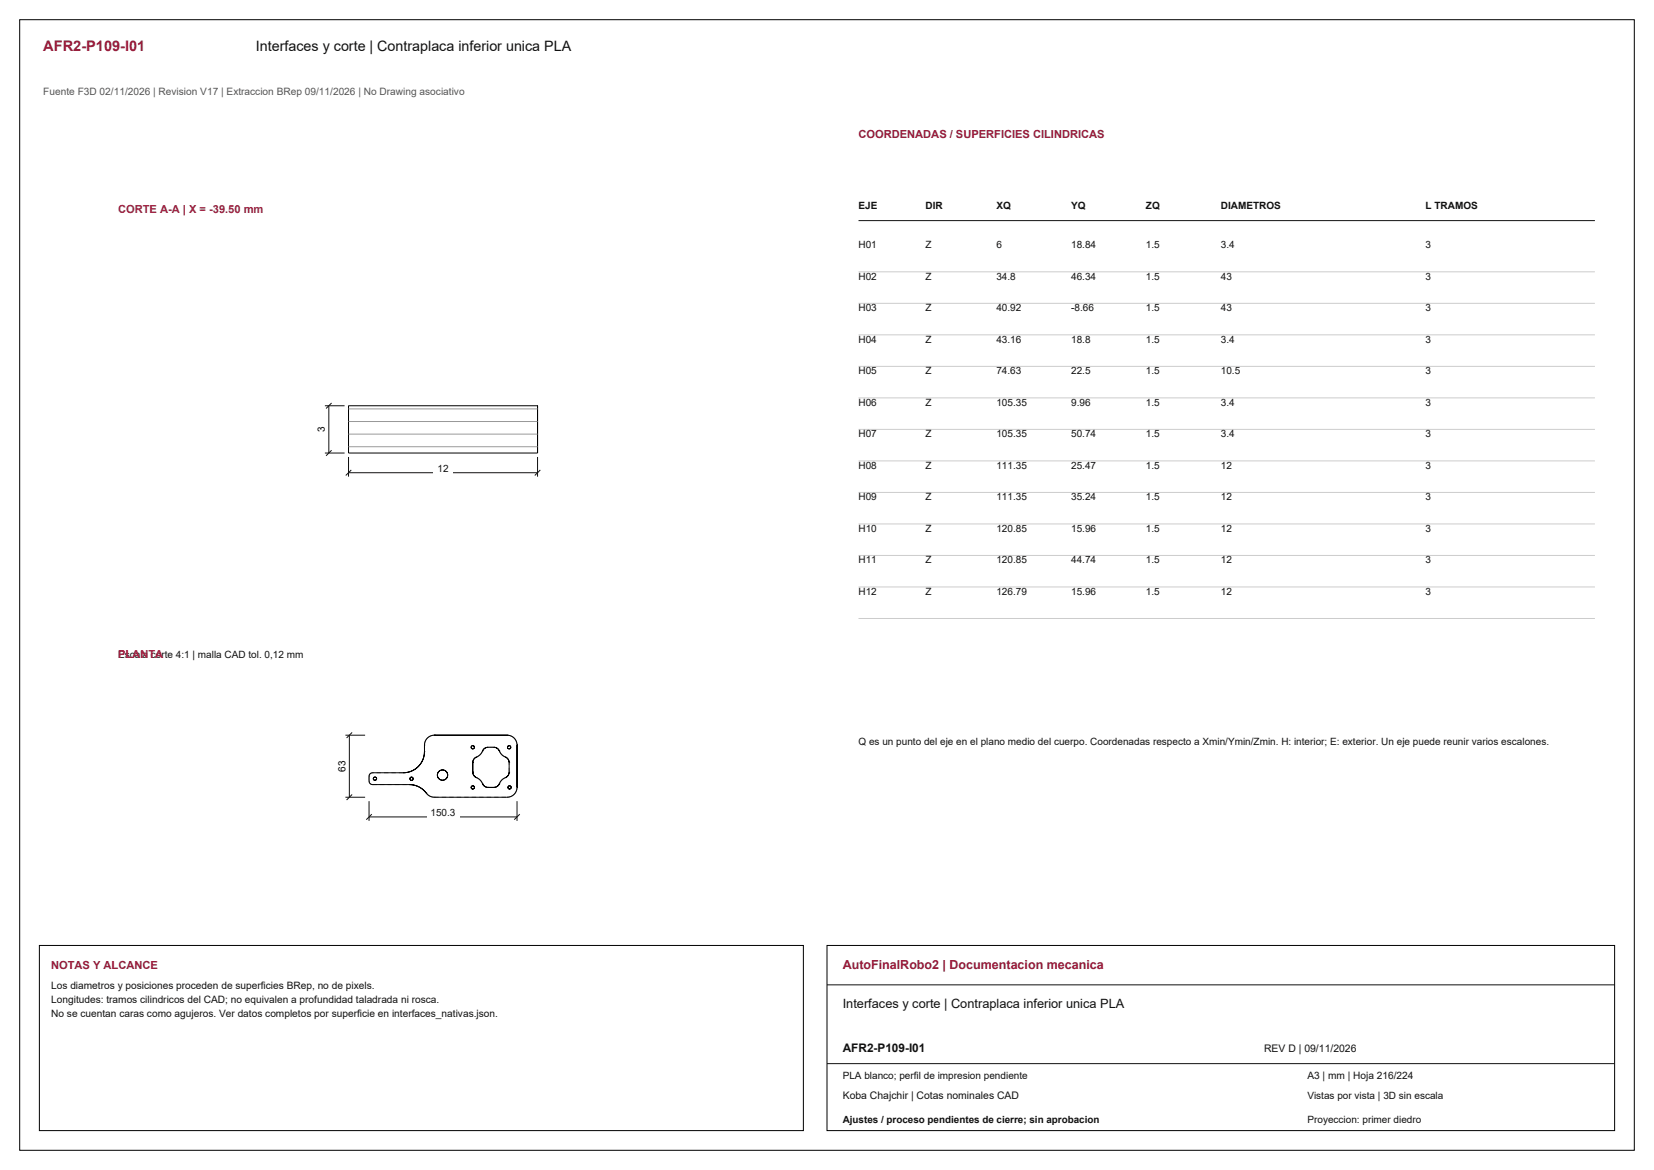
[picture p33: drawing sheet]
<svg xmlns="http://www.w3.org/2000/svg" width="420mm" height="297mm" viewBox="0 0 420 297" stroke-linecap="round" stroke-linejoin="round" font-family="sans-serif">
<defs><g id="words">
<text font-size="3.7" fill="#981b39" x="11" y="13">AFR2-P109-I01</text>
<text font-size="3.6" fill="#111" x="65" y="13">Interfaces y corte | Contraplaca inferior unica PLA</text>
<text font-size="3.2" fill="#981b39" x="214" y="246">AutoFinalRobo2 | Documentacion mecanica</text>
<text font-size="3.2" fill="#111" x="214" y="256">Interfaces y corte | Contraplaca inferior unica PLA</text>
<text font-size="3" fill="#111" x="214" y="267">AFR2-P109-I01</text>
<g font-size="2.8" fill="#981b39">
<text x="218" y="35">COORDENADAS / SUPERFICIES CILINDRICAS</text>
<text x="13" y="246">NOTAS Y ALCANCE</text>
</g>
<g font-size="2.8" fill="#a91843">
<text x="30" y="54">CORTE A-A | X = -39.50 mm</text>
<text x="30" y="167">PLANTA</text>
</g>
<text font-size="2.6" fill="#555" x="11" y="24">Fuente F3D 02/11/2026 | Revision V17 | Extraccion BRep 09/11/2026 | No Drawing asociativo</text>
<g font-size="2.6" fill="#111">
<text x="13" y="251">Los diametros y posiciones proceden de superficies BRep, no de pixels.</text>
<text x="13" y="254.6">Longitudes: tramos cilindricos del CAD; no equivalen a profundidad taladrada ni rosca.</text>
<text x="13" y="258.2">No se cuentan caras como agujeros. Ver datos completos por superficie en interfaces_nativas.json.</text>
<text x="321" y="267">REV D | 09/11/2026</text>
<text x="332" y="274">A3 | mm | Hoja 216/224</text>
<text x="214" y="279">Koba Chajchir | Cotas nominales CAD</text>
</g>
<g font-size="2.5" fill="#111">
<text x="218" y="53">EJE</text>
<text x="235" y="53">DIR</text>
<text x="253" y="53">XQ</text>
<text x="272" y="53">YQ</text>
<text x="291" y="53">ZQ</text>
<text x="310" y="53">DIAMETROS</text>
<text x="362" y="53">L TRAMOS</text>
<text x="218" y="63">H01</text>
<text x="235" y="63">Z</text>
<text x="253" y="63">6</text>
<text x="272" y="63">18.84</text>
<text x="291" y="63">1.5</text>
<text x="310" y="63">3.4</text>
<text x="362" y="63">3</text>
<text x="218" y="71">H02</text>
<text x="235" y="71">Z</text>
<text x="253" y="71">34.8</text>
<text x="272" y="71">46.34</text>
<text x="291" y="71">1.5</text>
<text x="310" y="71">43</text>
<text x="362" y="71">3</text>
<text x="218" y="79">H03</text>
<text x="235" y="79">Z</text>
<text x="253" y="79">40.92</text>
<text x="272" y="79">-8.66</text>
<text x="291" y="79">1.5</text>
<text x="310" y="79">43</text>
<text x="362" y="79">3</text>
<text x="218" y="87">H04</text>
<text x="235" y="87">Z</text>
<text x="253" y="87">43.16</text>
<text x="272" y="87">18.8</text>
<text x="291" y="87">1.5</text>
<text x="310" y="87">3.4</text>
<text x="362" y="87">3</text>
<text x="218" y="95">H05</text>
<text x="235" y="95">Z</text>
<text x="253" y="95">74.63</text>
<text x="272" y="95">22.5</text>
<text x="291" y="95">1.5</text>
<text x="310" y="95">10.5</text>
<text x="362" y="95">3</text>
<text x="218" y="103">H06</text>
<text x="235" y="103">Z</text>
<text x="253" y="103">105.35</text>
<text x="272" y="103">9.96</text>
<text x="291" y="103">1.5</text>
<text x="310" y="103">3.4</text>
<text x="362" y="103">3</text>
<text x="218" y="111">H07</text>
<text x="235" y="111">Z</text>
<text x="253" y="111">105.35</text>
<text x="272" y="111">50.74</text>
<text x="291" y="111">1.5</text>
<text x="310" y="111">3.4</text>
<text x="362" y="111">3</text>
<text x="111.1" y="119.8">12</text>
<text x="218" y="119">H08</text>
<text x="235" y="119">Z</text>
<text x="253" y="119">111.35</text>
<text x="272" y="119">25.47</text>
<text x="291" y="119">1.5</text>
<text x="310" y="119">12</text>
<text x="362" y="119">3</text>
<text x="218" y="127">H09</text>
<text x="235" y="127">Z</text>
<text x="253" y="127">111.35</text>
<text x="272" y="127">35.24</text>
<text x="291" y="127">1.5</text>
<text x="310" y="127">12</text>
<text x="362" y="127">3</text>
<text x="218" y="135">H10</text>
<text x="235" y="135">Z</text>
<text x="253" y="135">120.85</text>
<text x="272" y="135">15.96</text>
<text x="291" y="135">1.5</text>
<text x="310" y="135">12</text>
<text x="362" y="135">3</text>
<text x="218" y="143">H11</text>
<text x="235" y="143">Z</text>
<text x="253" y="143">120.85</text>
<text x="272" y="143">44.74</text>
<text x="291" y="143">1.5</text>
<text x="310" y="143">12</text>
<text x="362" y="143">3</text>
<text x="218" y="151">H12</text>
<text x="235" y="151">Z</text>
<text x="253" y="151">126.79</text>
<text x="272" y="151">15.96</text>
<text x="291" y="151">1.5</text>
<text x="310" y="151">12</text>
<text x="362" y="151">3</text>
<text x="30" y="167">Escala corte 4:1 | malla CAD tol. 0,12 mm</text>
<text x="218" y="189">Q es un punto del eje en el plano medio del cuerpo. Coordenadas respecto a Xmin/Ymin/Zmin. H: interior; E: exterior. Un eje puede reunir varios escalones.</text>
<text x="109.3" y="207.2">150.3</text>
<text x="214" y="274">PLA blanco; perfil de impresion pendiente</text>
<text x="332" y="279">Vistas por vista | 3D sin escala</text>
<text x="214" y="285">Ajustes / proceso pendientes de cierre; sin aprobacion</text>
<text x="332" y="285">Proyeccion: primer diedro</text>
</g>
<g font-size="2.5">
<text x="82.5" y="109.7" transform="rotate(-90 82.5 109.7)">3</text>
<text x="87.7" y="195.9" transform="rotate(-90 87.7 195.9)">63</text>
</g>
</g></defs>
<path d="M5 5h410v287h-410zM88.5 103h48v12h-48z" fill="none" stroke="#000" stroke-width=".25"/>
<path d="M88.5 116v5M88.5 120h48M89.2 119.3l-1.4 1.4M136.5 116v5M137.2 119.3l-1.4 1.4" fill="none" stroke="#111" stroke-width=".25"/>
<path d="M110.1 117.9h4.8v3h-4.8z" fill-rule="evenodd" fill="#fff"/>
<path d="M82.5 115h5M82.5 103h5M83.5 103v12M84.2 114.3l-1.4 1.4M84.2 102.3l-1.4 1.4" fill="none" stroke="#111" stroke-width=".25"/>
<path d="M79.7 107.6h3.2v2.8h-3.2z" fill-rule="evenodd" fill="#fff"/>
<path d="M88.5 113.4h48M88.5 110.2h48M88.5 107h48M88.5 103.8h48" fill="none" stroke="#9a9a9a" stroke-width=".25"/>
<g fill="none" stroke="#8c8c8c" stroke-width=".25" stroke-dasharray="1.1 .8" stroke-linecap="butt">
<path d="M93.7 197v1.3M93.7 198.3v.2M93.7 196.8v.2M93.7 198.5l.1 .2M93.8 196.6l-.1 .2M93.8 198.7l.2 .2M94 196.4l-.2 .2M94 198.9l.2 .1M94.2 196.3l-.2 .1M94.2 199l.2 .1M94.4 196.2l-.2 .1M94.4 199.1l.2 .1"/>
<path d="M94.6 199.2h9.3M94.6 196.2h-.2M102.4 196.2h-7.8M107.8 189.1v1.7M107.8 188.8v.3M107.9 188.4l-.1 .4M108 188.1l-.1 .3M108.2 187.8l-.2 .3M108.4 187.5l-.2 .3M108.7 187.2l-.3 .3M108.9 187l-.2 .2M109.2 186.9l-.3 .1"/>
<path d="M109.6 186.7l-.4 .2M109.9 186.7h-.3M110.3 186.6l-.4 .1M121 197.4l.3 .2M121.3 197.6l.4 .2M121.3 192l-.3 .2M121.7 197.8l.2 .2M121.7 191.8l-.4 .2M121.9 198l.3 .3M121.9 191.6l-.2 .2M122.2 198.3l.2 .3M122.2 191.3l-.3 .3"/>
<path d="M122.4 198.6l.1 .3M122.4 191l-.2 .3M122.5 190.6l-.1 .4M125.4 189.7h-1.5M126.8 198.9l.2-.3M127 198.6l.2-.3M127 191l-.2-.4M127.2 198.3l.2-.3M127.2 191.3l-.2-.3M127.4 198l.3-.2M127.4 191.6l-.2-.3M127.7 197.8l.3-.2"/>
<path d="M127.7 191.8l-.3-.2M128 197.6l.3-.2M128 192l-.3-.2M128.3 192.2l-.3-.2M129.1 186.7l-.3-.1M129.3 196v-2.4M129.5 186.7h-.4M129.8 186.9l-.3-.2M130.1 187l-.3-.1M130.4 187.2l-.3-.2M130.7 187.5l-.3-.3M130.9 187.8l-.2-.3"/>
<path d="M131.1 188.1l-.2-.3M131.2 188.4l-.1-.3M131.3 188.8l-.1-.4M131.3 189.1v-.3M108.3 201.4l.2 .2M108.5 201.6l.2 .2M108.7 201.8l.3 .2M109 202l.3 .2M109.3 202.2l.3 .1M109.6 202.3l.4 .1M110 202.4h.3M110.3 202.4h18.5"/>
<path d="M128.8 202.4l.3-.1M129.1 202.3h.4M129.5 202.3l.3-.2M129.8 202.1l.3-.1M130.1 202l.3-.2M130.4 201.8l.3-.3M130.7 201.5l.2-.3M130.9 201.2l.2-.3M131.1 200.9l.1-.3M131.2 200.6l.1-.4M131.3 200.2v-.3"/>
</g>
<g fill="none" stroke="#000" stroke-width=".25">
<path d="M110.3 186.6h.1M110.3 186.6a2.5 2.5 0 0 0-2.5 2.5 6 6 0 0 1-2.2 6l-1 .6-1.6 .4-8.4 .1-.4 .1-.5 .5v1.7l.7 .6 9.5 .1a5.9 5.9 0 0 1 4.8 2.6l.6 .4 1 .2h18.5a2.5 2.5 0 0 0 2.5-2.5M110.3 186.6h18.5M120.1 196h.1M120.1 193.6h.1M120.1 196a1.94 1.94 0 0 0 1.6 1.8l.5 .5a2.04 2.04 0 0 0 1.7 1.6M120.1 193.6v2.4M120.1 193.6a1.94 1.94 0 0 1 1.6-1.8l.5-.5a2.04 2.04 0 0 1 1.7-1.6h1.5a1.94 1.94 0 0 1 1.8 1.6l.5 .5a2.04 2.04 0 0 1 1.6 1.8v2.4a1.94 1.94 0 0 1-1.6 1.8l-.5 .5a2.04 2.04 0 0 1-1.8 1.6M123.9 199.9h.1M123.9 199.9h1.5M125.4 199.9h.1M128.8 186.6h.1"/>
<path d="M128.8 186.6a2.5 2.5 0 0 1 2.5 2.5M131.3 199.9h.1M131.3 189.1h.1M131.3 189.1v10.8"/>
<circle cx="95.2" cy="197.7" r=".42"/>
<circle cx="104.5" cy="197.7" r=".42"/>
<circle cx="112.4" cy="196.8" r="1.31"/>
<circle cx="120.1" cy="199.9" r=".42"/>
<circle cx="120.1" cy="189.7" r=".42"/>
<circle cx="129.3" cy="189.7" r=".42"/>
<circle cx="129.4" cy="199.9" r=".43"/>
</g>
<path d="M93.7 203.4v5M93.7 207.4h37.6M94.4 206.7l-1.4 1.4M131.3 203.4v5M132 206.7l-1.4 1.4" fill="none" stroke="#111" stroke-width=".25"/>
<path d="M108.3 205.3h8.4v3h-8.4z" fill-rule="evenodd" fill="#fff"/>
<path d="M87.7 186.6h5M88.7 186.6v15.8M89.4 185.9l-1.4 1.4M87.7 202.4h5M89.4 201.7l-1.4 1.4" fill="none" stroke="#111" stroke-width=".25"/>
<path d="M84.9 192.4h3.2v4.2h-3.2z" fill-rule="evenodd" fill="#fff"/>
<path d="M218 56h187M210 250h200M210 270h200" fill="none" stroke="#111" stroke-width=".25"/>
<path d="M218 69h187M218 77h187M218 85h187M218 93h187M218 101h187M218 109h187M218 117h187M218 125h187M218 133h187M218 141h187M218 149h187M218 157h187" fill="none" stroke="#ccc" stroke-width=".25"/>
<path d="M10 240h194v47h-194zM210 240h200v47h-200z" fill="none" stroke="#000" stroke-width=".25"/>
<use href="#words"/>
</svg>
